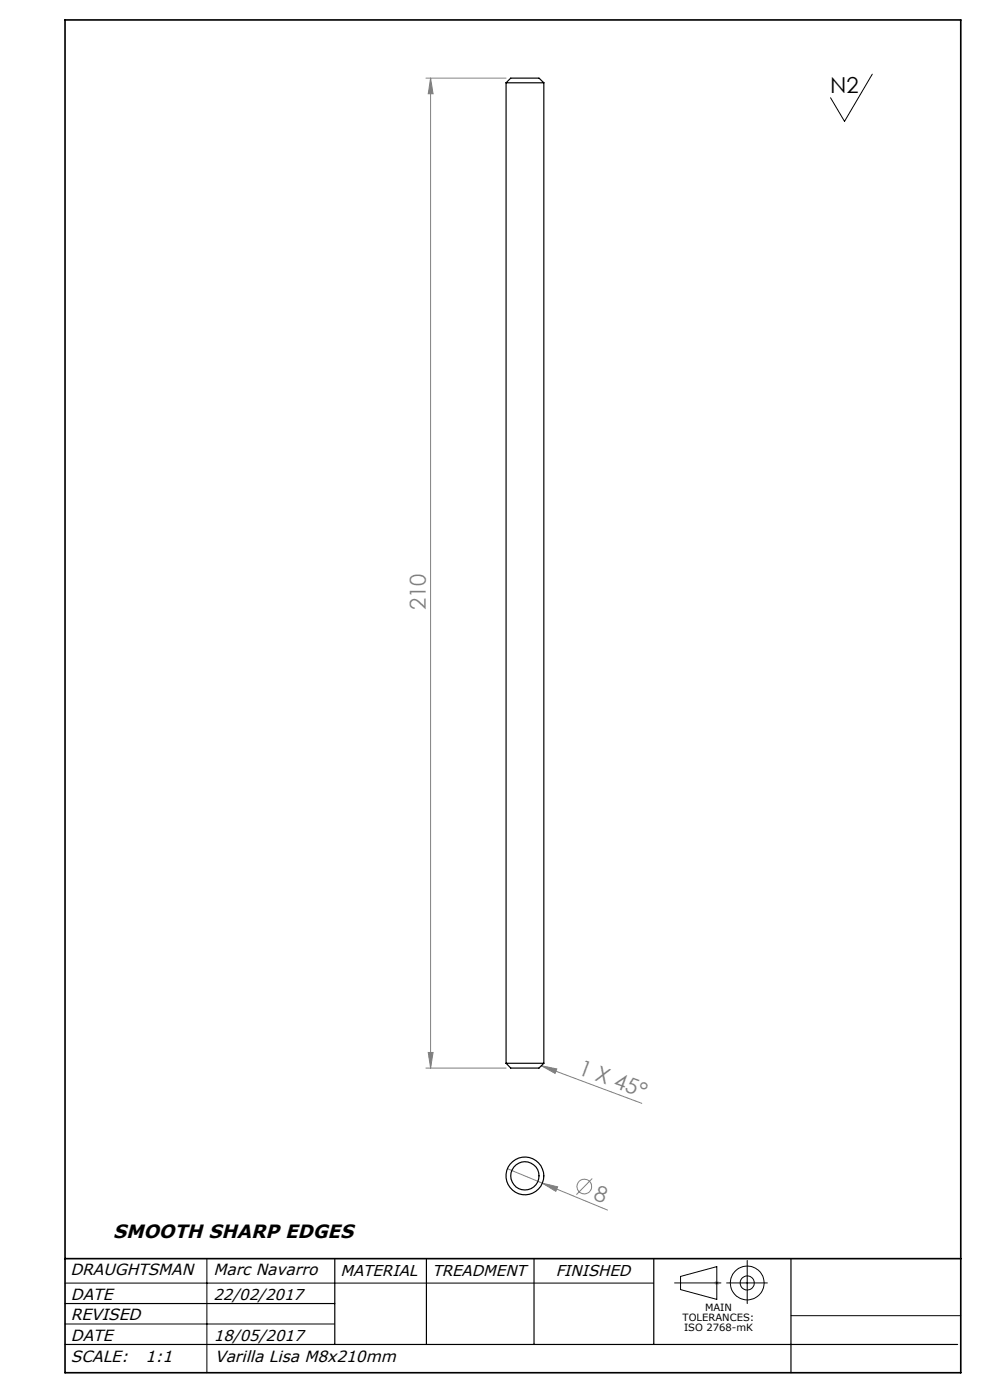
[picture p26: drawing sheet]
<svg xmlns="http://www.w3.org/2000/svg" width="210mm" height="297mm" viewBox="0 0 210 297" stroke-linecap="round" stroke-linejoin="round" font-family="sans-serif">
<defs><g id="words">
<text font-size="4.7" x="176.1" y="19.7">N2</text>
<g font-size="4.7" fill="#808080">
<text x="90.3" y="129.5" transform="rotate(-90 90.3 129.5)">210</text>
<text x="122.4" y="227.8" transform="rotate(20 122.4 227.8)">1 X 45°</text>
<text x="125.7" y="254.3" transform="rotate(22 125.7 254.3)">8</text>
</g>
<text font-size="4" x="24" y="262.6">SMOOTH SHARP EDGES</text>
<g font-size="3.4">
<text x="14.9" y="270.6">DRAUGHTSMAN</text>
<text x="15" y="275.7">DATE</text>
<text x="45.3" y="270.6">Marc Navarro</text>
<text x="15" y="280">REVISED</text>
<text x="15" y="284.4">DATE</text>
<text x="15" y="289">SCALE:</text>
<text x="30.9" y="289">1:1</text>
<text x="45.6" y="289">Varilla Lisa M8x210mm</text>
</g>
<g font-size="3.3">
<text x="45.3" y="275.7">22/02/2017</text>
<text x="72.2" y="270.7">MATERIAL</text>
<text x="91.7" y="270.6">TREADMENT</text>
<text x="117.9" y="270.6">FINISHED</text>
<text x="45.4" y="284.4">18/05/2017</text>
</g>
<g font-size="2.1">
<text x="144.8" y="280.2">TOLERANCES:</text>
<text x="149.6" y="278.1">MAIN</text>
<text x="145.1" y="282.3">ISO 2768-mK</text>
</g>
</g></defs>
<g fill="none" stroke="#808080" stroke-width=".21">
<path d="M90.3 16.6h17.1M91.3 16.6v210M91.3 16.6l.6 3.3h-1.1zM90.3 226.6h17.1M90.8 223.3h1.1l-.6 3.3zM114.8 226.1l3.3 .7-.3 .9zM114.8 226.1l21.3 8M107.6 247.9l21.3 8.8M115 251l3.3 .8-.4 .9zM125.6 250l-3.3 3.4"/>
<circle cx="123.9" cy="251.7" r="1.55"/>
</g>
<g fill="none" stroke="#000" stroke-width=".21">
<path d="M185 15.7l-5.9 10-2.9-5M13.8 272.2h124.9M43.9 267v24.2M143.1 272.2h9.8M144.4 270.8l7.6-2.1v7l-7.6-2.1zM154.1 272.2h8.7M158.5 267.4v9.1M167.8 279.1h36M13.8 280.9h57.2"/>
<circle cx="158.5" cy="272.2" r="1.5"/>
<circle cx="158.5" cy="272.2" r="3.6"/>
</g>
<path d="M151.5 272.2h1M151.7 271.8l.7 .7M152 271.7v1M152.4 271.8l-.7 .7" fill="none" stroke="#c0c0c0" stroke-width=".21"/>
<path d="M13.8 276.5h57.2M71 267v18.2M90.5 267v18.2M113.3 267v18.2M138.7 267v18.2M167.8 267v24.2M13.8 285.2h189.3" fill="none" stroke="#000" stroke-width=".25"/>
<path d="M13.8 4.2h190v287h-190zM13.8 267h190" fill="none" stroke="#000" stroke-width=".35"/>
<g fill="#808080">
<path d="M115 251l3.3 .8-.4 .9z"/>
<path d="M114.8 226.1l3.3 .7-.3 .9z"/>
<path d="M91.3 16.6l.6 3.3h-1.1zM90.8 223.3h1.1l-.6 3.3z"/>
</g>
<g fill="none" stroke="#000" stroke-width=".25">
<path d="M107.4 17.6h8M107.4 17.6l.9-1h6l1.1 1M107.4 17.6v208M115.4 17.6v208M107.4 225.6h8M107.4 225.6l.9 1h6l1.1-1"/>
<circle cx="111.3" cy="249.5" r="3"/>
<circle cx="111.4" cy="249.5" r="4"/>
</g>
<use href="#words"/>
</svg>
